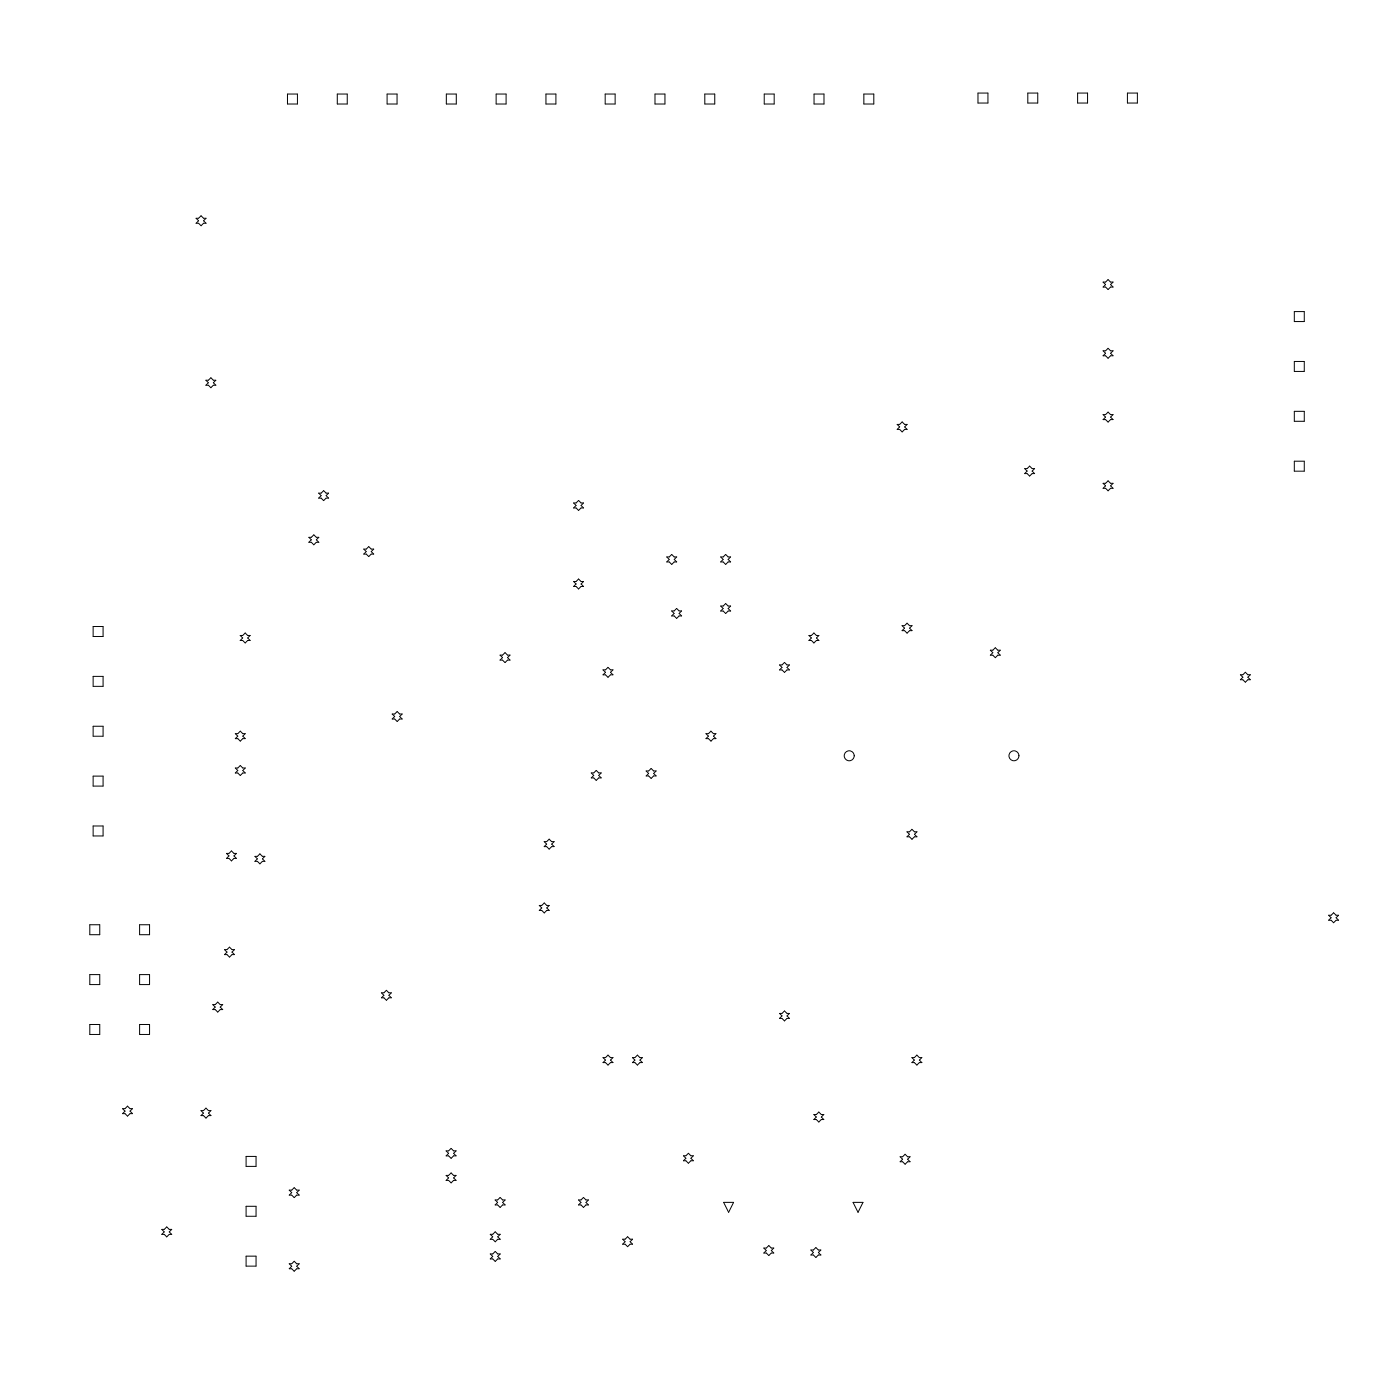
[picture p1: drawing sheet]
<svg xmlns="http://www.w3.org/2000/svg" width="237mm" height="234mm" viewBox="0 0 237 234" stroke-linecap="round" stroke-linejoin="round" font-family="sans-serif">
<g fill="none" stroke="#000" stroke-width=".17">
<path d="M48.8 15.9h1.6v1.7h-1.6zM57.2 15.9h1.7v1.7h-1.7zM65.6 15.9h1.7v1.7h-1.7zM75.7 15.9h1.7v1.7h-1.7zM84.1 15.9h1.7v1.7h-1.7zM92.6 15.9h1.7v1.7h-1.7zM102.6 15.9h1.7v1.7h-1.7zM111.1 15.9h1.7v1.7h-1.7zM119.5 15.9h1.7v1.7h-1.7zM129.6 15.9h1.7v1.7h-1.7zM138 15.9h1.7v1.7h-1.7zM146.5 15.9h1.7v1.7h-1.7z"/>
<path d="M165.9 15.8h1.6v1.7h-1.6zM174.3 15.8h1.7v1.7h-1.7zM182.7 15.8h1.7v1.7h-1.7zM191.2 15.8h1.7v1.7h-1.7zM33.3 37h.4l.4-.4 .4 .4h.4l-.4 .4 .4 .4h-.4l-.4 .5-.4-.5h-.4l.4-.4zM187.1 47.8h.4l.4-.4 .4 .4h.5l-.5 .4 .5 .5h-.5l-.4 .4-.4-.4h-.4l.4-.5zM187.1 59.5h.4l.4-.5 .4 .5h.5l-.5 .4 .5 .4h-.5l-.4 .4-.4-.4h-.4l.4-.4zM219.5 52.8h1.7v1.7h-1.7zM34.9 64.4h.4l.5-.4 .4 .4h.4l-.4 .5 .4 .4h-.4l-.4 .4-.5-.4h-.4l.4-.4zM152.1 71.9h.5l.4-.4 .4 .4h.4l-.4 .5 .4 .4h-.4l-.4 .4-.4-.4h-.5l.5-.4zM173.8 79.4h.4l.4-.4 .4 .4h.5l-.5 .4 .5 .5h-.5l-.4 .4-.4-.4h-.4l.4-.5zM187.1 70.3h.4l.4-.5 .4 .5h.5l-.5 .4 .5 .4h-.5l-.4 .4-.4-.4h-.4l.4-.4z"/>
<path d="M219.5 61.3h1.7v1.6h-1.7zM219.5 69.7h1.7v1.7h-1.7zM219.5 78.2h1.7v1.7h-1.7zM52.4 91.1h.4l.4-.5 .4 .5h.5l-.5 .4 .5 .4h-.5l-.4 .4-.4-.4h-.4l.4-.4zM54 83.6h.5l.4-.4 .4 .4h.4l-.4 .4 .4 .4h-.4l-.4 .4-.4-.4h-.5l.5-.4zM61.7 93.1h.4l.4-.5 .5 .5h.4l-.4 .4 .4 .4h-.4l-.5 .4-.4-.4h-.4l.4-.4zM97.3 98.5h.4l.4-.4 .4 .4h.5l-.5 .5 .5 .4h-.5l-.4 .4-.4-.4h-.4l.4-.4zM97.3 85.2h.4l.4-.4 .4 .4h.5l-.5 .5 .5 .4h-.5l-.4 .4-.4-.4h-.4l.4-.4zM113.1 94.4h.4l.4-.4 .4 .4h.5l-.5 .4 .5 .4h-.5l-.4 .5-.4-.5h-.4l.4-.4zM122.2 94.4h.4l.5-.4 .4 .4h.4l-.4 .4 .4 .4h-.4l-.4 .5-.5-.5h-.4l.4-.4zM187.1 81.9h.4l.4-.4 .4 .4h.5l-.5 .4 .5 .5h-.5l-.4 .4-.4-.4h-.4l.4-.5zM15.8 106.2h1.7v1.7h-1.7z"/>
<path d="M15.8 114.6h1.7v1.7h-1.7zM40.7 107.7h.5l.4-.4 .4 .4h.4l-.4 .4 .4 .4h-.4l-.4 .5-.4-.5h-.5l.5-.4zM84.8 111h.4l.4-.4 .5 .4h.4l-.4 .4 .4 .5h-.4l-.5 .4-.4-.4h-.4l.4-.5zM102.3 113.5h.4l.4-.4 .4 .4h.5l-.5 .4 .5 .5h-.5l-.4 .4-.4-.4h-.4l.4-.5zM113.9 103.5h.4l.4-.4 .5 .4h.4l-.4 .5 .4 .4h-.4l-.5 .4-.4-.4h-.4l.4-.4zM122.2 102.7h.4l.5-.4 .4 .4h.4l-.4 .4 .4 .5h-.4l-.4 .4-.5-.4h-.4l.4-.5zM132.2 112.7h.4l.4-.4 .5 .4h.4l-.4 .4 .4 .4h-.4l-.5 .5-.4-.5h-.4l.4-.4zM137.2 107.7h.4l.4-.4 .4 .4h.5l-.5 .4 .5 .4h-.5l-.4 .5-.4-.5h-.4l.4-.4zM153 106h.4l.4-.4 .4 .4h.5l-.5 .5 .5 .4h-.5l-.4 .4-.4-.4h-.4l.4-.4zM167.9 110.2h.5l.4-.4 .4 .4h.4l-.4 .4 .4 .4h-.4l-.4 .5-.4-.5h-.5l.5-.4zM210.3 114.4h.5l.4-.5 .4 .5h.4l-.4 .4 .4 .4h-.4l-.4 .4-.4-.4h-.5l.5-.4zM15.8 123.1h1.7v1.7h-1.7z"/>
<path d="M15.8 131.5h1.7v1.7h-1.7zM15.8 140h1.7v1.7h-1.7zM39.9 130.2h.4l.4-.5 .5 .5h.4l-.4 .4 .4 .4h-.4l-.5 .4-.4-.4h-.4l.4-.4zM39.9 124.3h.4l.4-.4 .5 .4h.4l-.4 .5 .4 .4h-.4l-.5 .4-.4-.4h-.4l.4-.4zM66.5 121h.4l.5-.4 .4 .4h.4l-.4 .4 .4 .5h-.4l-.4 .4-.5-.4h-.4l.4-.5zM100.3 131h.4l.4-.4 .4 .4h.5l-.5 .4 .5 .4h-.5l-.4 .5-.4-.5h-.4l.4-.4zM109.6 130.7h.4l.4-.5 .4 .5h.5l-.5 .4 .5 .4h-.5l-.4 .4-.4-.4h-.4l.4-.4zM119.7 124.3h.4l.5-.4 .4 .4h.4l-.4 .5 .4 .4h-.4l-.4 .4-.5-.4h-.4l.4-.4zM15.2 156.7h1.7v1.7h-1.7zM23.7 156.7h1.7v1.7h-1.7zM38.4 144.6h.4l.5-.4 .4 .4h.4l-.4 .5 .4 .4h-.4l-.4 .4-.5-.4h-.4l.4-.4zM43.2 145.1h.5l.4-.4 .4 .4h.4l-.4 .5 .4 .4h-.4l-.4 .4-.4-.4h-.5l.5-.4z"/>
<path d="M91.5 153.5h.4l.4-.5 .4 .5h.4l-.4 .4 .4 .4h-.4l-.4 .4-.4-.4h-.4l.4-.4zM92.3 142.6h.4l.4-.4 .5 .4h.4l-.4 .5 .4 .4h-.4l-.5 .4-.4-.4h-.4l.4-.4zM153.8 141h.4l.5-.4 .4 .4h.4l-.4 .4 .4 .4h-.4l-.4 .4-.5-.4h-.4l.4-.4zM225.3 155.1h.4l.5-.4 .4 .4h.4l-.4 .4 .4 .5h-.4l-.4 .4-.5-.4h-.4l.4-.5zM15.2 165.2h1.7v1.7h-1.7zM15.2 173.6h1.7v1.7h-1.7zM23.7 173.6h1.7v1.7h-1.7zM23.7 165.2h1.7v1.7h-1.7zM36.1 170.3h.4l.4-.5 .4 .5h.5l-.5 .4 .5 .4h-.5l-.4 .4-.4-.4h-.4l.4-.4zM38.1 160.9h.4l.4-.4 .4 .4h.5l-.5 .5 .5 .4h-.5l-.4 .4-.4-.4h-.4l.4-.4zM64.7 168.3h.4l.4-.5 .4 .5h.5l-.5 .4 .5 .4h-.5l-.4 .4-.4-.4h-.4l.4-.4zM102.3 179.2h.4l.4-.4 .4 .4h.5l-.5 .5 .5 .4h-.5l-.4 .4-.4-.4h-.4l.4-.4z"/>
<path d="M107.3 179.2h.4l.4-.4 .4 .4h.4l-.4 .5 .4 .4h-.4l-.4 .4-.4-.4h-.4l.4-.4zM132.2 171.8h.4l.4-.5 .5 .5h.4l-.4 .4 .4 .4h-.4l-.5 .4-.4-.4h-.4l.4-.4zM154.6 179.2h.5l.4-.4 .4 .4h.4l-.4 .5 .4 .4h-.4l-.4 .4-.4-.4h-.5l.5-.4zM20.8 187.9h.4l.4-.4 .4 .4h.5l-.5 .4 .5 .4h-.5l-.4 .5-.4-.5h-.4l.4-.4zM34.1 188.2h.4l.4-.4 .5 .4h.4l-.4 .4 .4 .5h-.4l-.5 .4-.4-.4h-.4l.4-.5zM41.7 196h1.7v1.7h-1.7zM75.7 199.2h.4l.4-.4 .4 .4h.4l-.4 .4 .4 .4h-.4l-.4 .5-.4-.5h-.4l.4-.4zM75.7 195h.4l.4-.4 .4 .4h.4l-.4 .5 .4 .4h-.4l-.4 .4-.4-.4h-.4l.4-.4zM115.9 195.9h.4l.4-.4 .5 .4h.4l-.4 .4 .4 .4h-.4l-.5 .4-.4-.4h-.4l.4-.4zM138 188.9h.4l.5-.4 .4 .4h.4l-.4 .4 .4 .4h-.4l-.4 .5-.5-.5h-.4l.4-.4zM152.6 196h.5l.4-.4 .4 .4h.4l-.4 .5 .4 .4h-.4l-.4 .4-.4-.4h-.5l.5-.4zM27.4 208.4h.5l.4-.5 .4 .5h.4l-.4 .4 .4 .4h-.4l-.4 .4-.4-.4h-.5l.5-.4z"/>
<path d="M41.7 204.4h1.7v1.7h-1.7zM41.7 212.9h1.7v1.7h-1.7zM49 214.2h.5l.4-.4 .4 .4h.4l-.4 .4 .4 .4h-.4l-.4 .4-.4-.4h-.5l.5-.4zM49 201.7h.5l.4-.4 .4 .4h.4l-.4 .4 .4 .4h-.4l-.4 .5-.4-.5h-.5l.5-.4zM83.1 209.2h.5l.4-.4 .4 .4h.4l-.4 .4 .4 .4h-.4l-.4 .5-.4-.5h-.5l.5-.4zM83.1 212.5h.5l.4-.4 .4 .4h.4l-.4 .4 .4 .5h-.4l-.4 .4-.4-.4h-.5l.5-.5zM84 203.4h.4l.4-.5 .4 .5h.5l-.5 .4 .5 .4h-.5l-.4 .4-.4-.4h-.4l.4-.4zM98.1 203.4h.4l.4-.5 .5 .5h.4l-.4 .4 .4 .4h-.4l-.5 .4-.4-.4h-.4l.4-.4zM105.6 210h.4l.4-.4 .5 .4h.4l-.4 .4 .4 .5h-.4l-.5 .4-.4-.4h-.4l.4-.5zM122.7 203.8h1.7l-.8 1.7zM129.5 211.5h.5l.4-.4 .4 .4h.4l-.4 .4 .4 .5h-.4l-.4 .4-.4-.4h-.5l.5-.5zM137.5 211.8h.4l.5-.4 .4 .4h.4l-.4 .5 .4 .4h-.4l-.4 .4-.5-.4h-.4l.4-.4z"/>
<path d="M144.7 203.8h1.7l-.9 1.7z"/>
<circle cx="144" cy="128.1" r=".84"/>
<circle cx="172" cy="128.1" r=".84"/>
</g>
</svg>
